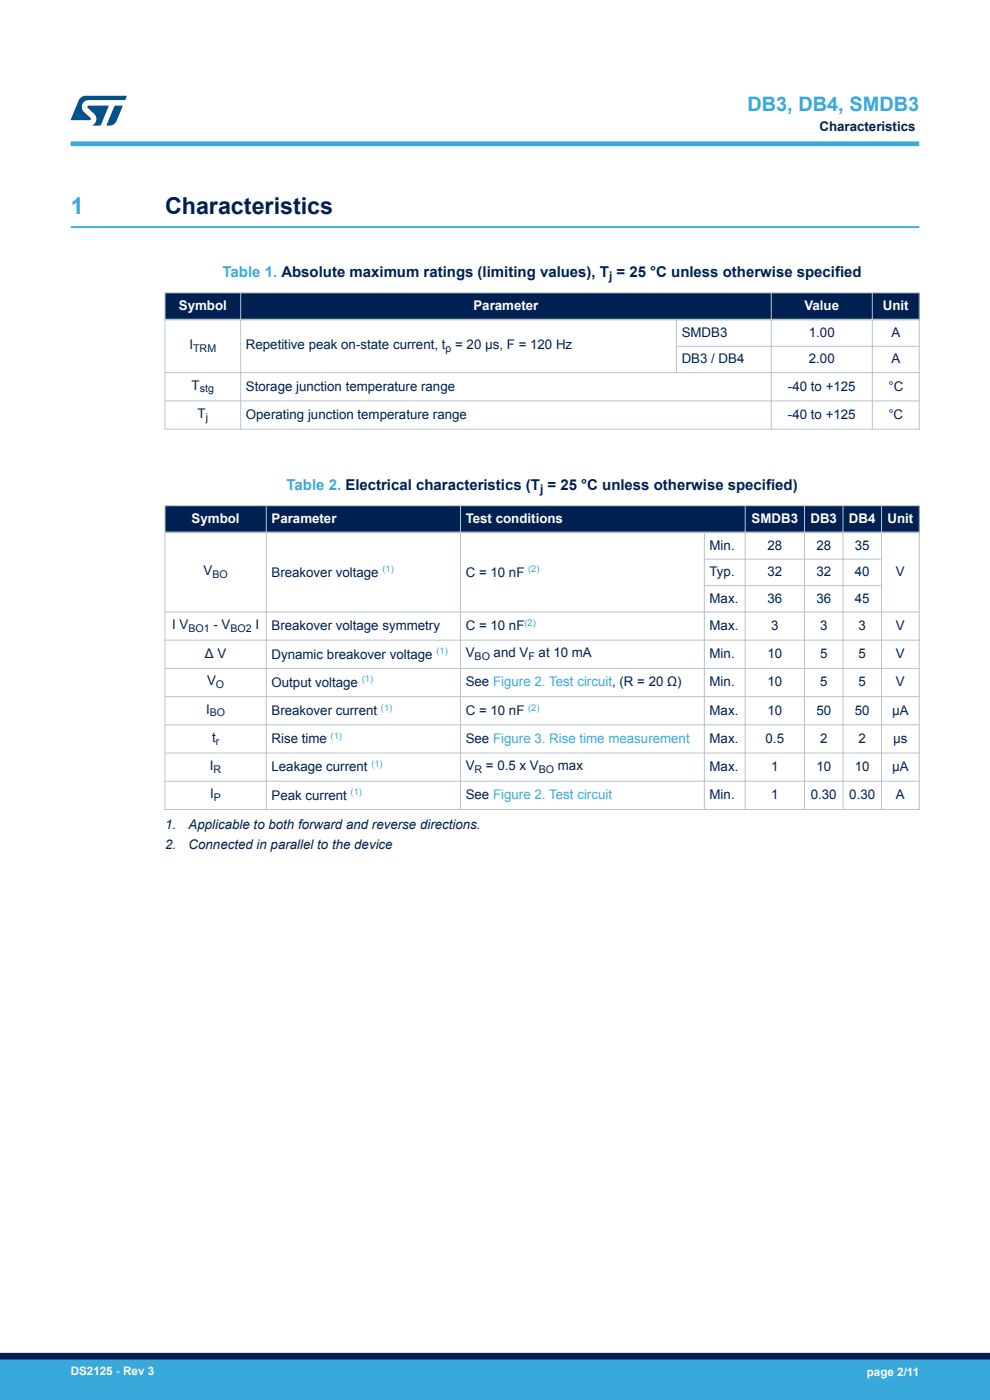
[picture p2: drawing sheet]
<svg xmlns="http://www.w3.org/2000/svg" width="210mm" height="297mm" viewBox="0 0 210 297" stroke-linecap="round" stroke-linejoin="round" font-family="sans-serif">
<defs><g id="words">
<text font-size="4.9" fill="#39a9dc" x="15" y="45.4">1</text>
<text font-size="4.9" fill="#002052" x="35" y="45.4">Characteristics</text>
<text font-size="4.2" fill="#39a9dc" x="158.5" y="23.5">DB3, DB4, SMDB3</text>
<g font-size="3.2" fill="#39a9dc">
<text x="47.2" y="58.7">Table 1. Absolute maximum ratings (limiting values), T = 25 °C unless otherwise specified</text>
<text x="60.8" y="103.9">Table 2. Electrical characteristics (T = 25 °C unless otherwise specified)</text>
</g>
<g font-size="2.8" fill="#002052">
<text x="173.8" y="27.9">Characteristics</text>
<text x="144.6" y="71.5">SMDB3</text>
<text x="171.6" y="71.5">1.00</text>
<text x="189.1" y="71.5">A</text>
<text x="40.2" y="74.1">I</text>
<text x="52.2" y="74.1">Repetitive peak on-state current, t</text>
<text x="96.6" y="74.1">= 20 µs, F = 120 Hz</text>
<text x="144.6" y="77.1">DB3 / DB4</text>
<text x="171.6" y="77.1">2.00</text>
<text x="189.1" y="77.1">A</text>
<text x="40.7" y="82.7">T</text>
<text x="52.2" y="82.9">Storage junction temperature range</text>
<text x="167.1" y="82.9">-40 to +125</text>
<text x="188.4" y="82.9">°C</text>
<text x="41.9" y="88.7">T</text>
<text x="52.2" y="88.9">Operating junction temperature range</text>
<text x="167.1" y="88.9">-40 to +125</text>
<text x="188.4" y="88.9">°C</text>
<text x="150.5" y="116.6">Min.</text>
<text x="162.8" y="116.6">28</text>
<text x="173.2" y="116.6">28</text>
<text x="181.3" y="116.6">35</text>
<text x="43.2" y="122">V</text>
<text x="57.6" y="122.3">Breakover voltage</text>
<text x="98.8" y="122.3">C = 10 nF</text>
<text x="150.5" y="122.2">Typ.</text>
<text x="162.8" y="122.2">32</text>
<text x="173.2" y="122.2">32</text>
<text x="181.3" y="122.2">40</text>
<text x="190.1" y="122.2">V</text>
<text x="150.5" y="127.8">Max.</text>
<text x="162.8" y="127.8">36</text>
<text x="173.2" y="127.8">36</text>
<text x="181.3" y="127.8">45</text>
<text x="36.5" y="133.4">I V</text>
<text x="45.3" y="133.4">- V</text>
<text x="54.2" y="133.4">I</text>
<text x="57.6" y="133.6">Breakover voltage symmetry</text>
<text x="98.8" y="133.7">C = 10 nF</text>
<text x="150.5" y="133.6">Max.</text>
<text x="163.6" y="133.6">3</text>
<text x="174" y="133.6">3</text>
<text x="182.1" y="133.6">3</text>
<text x="190.1" y="133.6">V</text>
<text x="43.5" y="139.6">Δ V</text>
<text x="57.6" y="139.7">Dynamic breakover voltage</text>
<text x="98.8" y="139.4">V</text>
<text x="104.7" y="139.4">and V</text>
<text x="114.3" y="139.4">at 10 mA</text>
<text x="150.5" y="139.6">Min.</text>
<text x="162.8" y="139.6">10</text>
<text x="173.9" y="139.6">5</text>
<text x="182.1" y="139.6">5</text>
<text x="190.1" y="139.6">V</text>
<text x="43.9" y="145.4">V</text>
<text x="57.6" y="145.7">Output voltage</text>
<text x="98.8" y="145.6">See Figure 2. Test circuit, (R = 20 Ω)</text>
<text x="150.5" y="145.6">Min.</text>
<text x="162.8" y="145.6">10</text>
<text x="174" y="145.6">5</text>
<text x="182.1" y="145.6">5</text>
<text x="190.1" y="145.6">V</text>
<text x="43.7" y="151.4">I</text>
<text x="57.6" y="151.7">Breakover current</text>
<text x="98.8" y="151.7">C = 10 nF</text>
<text x="150.5" y="151.6">Max.</text>
<text x="162.8" y="151.6">10</text>
<text x="173.2" y="151.6">50</text>
<text x="181.3" y="151.6">50</text>
<text x="189.2" y="151.6">µA</text>
<text x="45" y="157.4">t</text>
<text x="57.6" y="157.7">Rise time</text>
<text x="98.8" y="157.6">See Figure 3. Rise time measurement</text>
<text x="150.5" y="157.6">Max.</text>
<text x="162.4" y="157.6">0.5</text>
<text x="174" y="157.6">2</text>
<text x="182.1" y="157.6">2</text>
<text x="189.5" y="157.6">µs</text>
<text x="44.5" y="163.4">I</text>
<text x="57.6" y="163.7">Leakage current</text>
<text x="98.8" y="163.4">V</text>
<text x="103.1" y="163.4">= 0.5 x V</text>
<text x="118.3" y="163.4">max</text>
<text x="150.5" y="163.6">Max.</text>
<text x="163.6" y="163.6">1</text>
<text x="173.2" y="163.6">10</text>
<text x="181.3" y="163.6">10</text>
<text x="189.2" y="163.6">µA</text>
<text x="44.6" y="169.4">I</text>
<text x="57.6" y="169.6">Peak current</text>
<text x="98.8" y="169.5">See Figure 2. Test circuit</text>
<text x="150.5" y="169.5">Min.</text>
<text x="163.6" y="169.5">1</text>
<text x="172" y="169.5">0.30</text>
<text x="180.2" y="169.5">0.30</text>
<text x="190.1" y="169.5">A</text>
<text x="35" y="175.8">1.</text>
<text x="40" y="175.8">Applicable to both forward and reverse directions.</text>
<text x="35" y="180.2">2.</text>
<text x="40" y="180.2">Connected in parallel to the device</text>
</g>
<g font-size="2.8" fill="#fff">
<text x="37.9" y="65.7">Symbol</text>
<text x="100.4" y="65.7">Parameter</text>
<text x="170.6" y="65.7">Value</text>
<text x="187.3" y="65.7">Unit</text>
<text x="40.6" y="110.9">Symbol</text>
<text x="57.6" y="110.9">Parameter</text>
<text x="98.8" y="110.9">Test conditions</text>
<text x="159.4" y="110.9">SMDB3</text>
<text x="171.9" y="110.9">DB3</text>
<text x="180.1" y="110.9">DB4</text>
<text x="188.3" y="110.9">Unit</text>
</g>
<g font-size="2.5" fill="#002052">
<text x="129.2" y="59.3">j</text>
<text x="114.6" y="104.5">j</text>
</g>
<g font-size="2.5" fill="#fff">
<text x="15" y="291.6">DS2125 - Rev 3</text>
<text x="183.9" y="291.9">page 2/11</text>
</g>
<g font-size="2.3" fill="#002052">
<text x="41" y="74.6">TRM</text>
<text x="94.5" y="74.6">p</text>
<text x="42.4" y="83.2">stg</text>
<text x="43.6" y="89.2">j</text>
<text x="45.1" y="122.6">BO</text>
<text x="40" y="134">BO1</text>
<text x="48.9" y="134">BO2</text>
<text x="100.7" y="140">BO</text>
<text x="112.1" y="140">F</text>
<text x="45.8" y="146">O</text>
<text x="44.5" y="152">BO</text>
<text x="45.8" y="157.9">r</text>
<text x="45.3" y="163.9">R</text>
<text x="100.7" y="163.9">R</text>
<text x="114.3" y="163.9">BO</text>
<text x="45.4" y="169.9">P</text>
</g>
<g font-size="2" fill="#39a9dc">
<text x="81.1" y="121.4">(1)</text>
<text x="112" y="121.4">(2)</text>
<text x="111.3" y="132.8">(2)</text>
<text x="92.6" y="138.8">(1)</text>
<text x="76.7" y="144.8">(1)</text>
<text x="80.8" y="150.7">(1)</text>
<text x="112" y="150.7">(2)</text>
<text x="70.1" y="156.7">(1)</text>
<text x="78.8" y="162.7">(1)</text>
<text x="74.4" y="168.7">(1)</text>
</g>
</g></defs>
<path d="M15 48.2h180" fill="none" stroke="#39a9dc" stroke-width=".4"/>
<g fill="#002052">
<path d="M35 62.1h160v5.7h-160z" fill-rule="evenodd"/>
<path d="M35 62.1h160v5.7h-160z" fill-rule="evenodd"/>
</g>
<path d="M34.9 62.1h160.2M35 62v29.1M51 62v29.1M143.4 73.5h51.7M143.5 67.6v11.6M163.6 62v29.1M185 62v29.1M195 62v29.1M195.1 79.1h-160.2M34.9 85h160.2M34.9 91h160.2" fill="none" stroke="#b9c4ca" stroke-width=".21"/>
<path d="M34.9 67.8h160.2" fill="none" stroke="#b9c4ca" stroke-width=".35"/>
<g fill="#002052">
<path d="M35 107.3h160v5.7h-160z" fill-rule="evenodd"/>
<path d="M35 107.3h160v5.7h-160z" fill-rule="evenodd"/>
</g>
<g fill="none" stroke="#b9c4ca" stroke-width=".21">
<path d="M34.9 107.3h160.2M35 107.2v64.6M56.5 107.2v64.6M97.7 107.2v64.6M149.3 118.6h37.8M149.4 112.8v59M158.1 107.2v64.6M170.6 107.2v64.6M178.8 107.2v64.6M187 107.2v64.6M195 107.2v64.6M34.9 129.8h160.2"/>
<path d="M34.9 135.8h160.2M149.3 124.2h37.8M34.9 141.8h160.2M34.9 147.8h160.2M34.9 153.8h160.2M34.9 159.8h160.2M34.9 165.7h160.2M34.9 171.7h160.2"/>
</g>
<path d="M34.9 113h160.2" fill="none" stroke="#b9c4ca" stroke-width=".35"/>
<path d="M15 30.5h180" fill="none" stroke="#39a9dc" stroke-width="1"/>
<g fill="#005288">
<path d="M17.1 20.7l1.1-.4 8.7 .1-.4 .8h-7.6a1.45 1.45 0 0 0-1.4 .9 1.45 1.45 0 0 0 .2 1.6l1.5 1.3v.4l-4.2 .1 1.7-4.2z"/>
<path d="M24.3 22.4l1.7 .1-1.3 3.2a1.6 1.6 0 0 1-1.5 .9l-.6-.1z"/>
<path d="M18.6 22.5h4.5l-1.8 4.1h-1.7a1.54 1.54 0 0 0 .4-2.4l-1.4-1.3z"/>
</g>
<g fill="#39a9dc">
<path d="M0 288.4h210v8.6h-210z" fill-rule="evenodd"/>
<path d="M-.1 288.4h210.2v4.4h-210.2z" fill-rule="evenodd"/>
</g>
<path d="M0 287.7h210" fill="none" stroke="#002052" stroke-width="1.4"/>
<use href="#words"/>
</svg>
